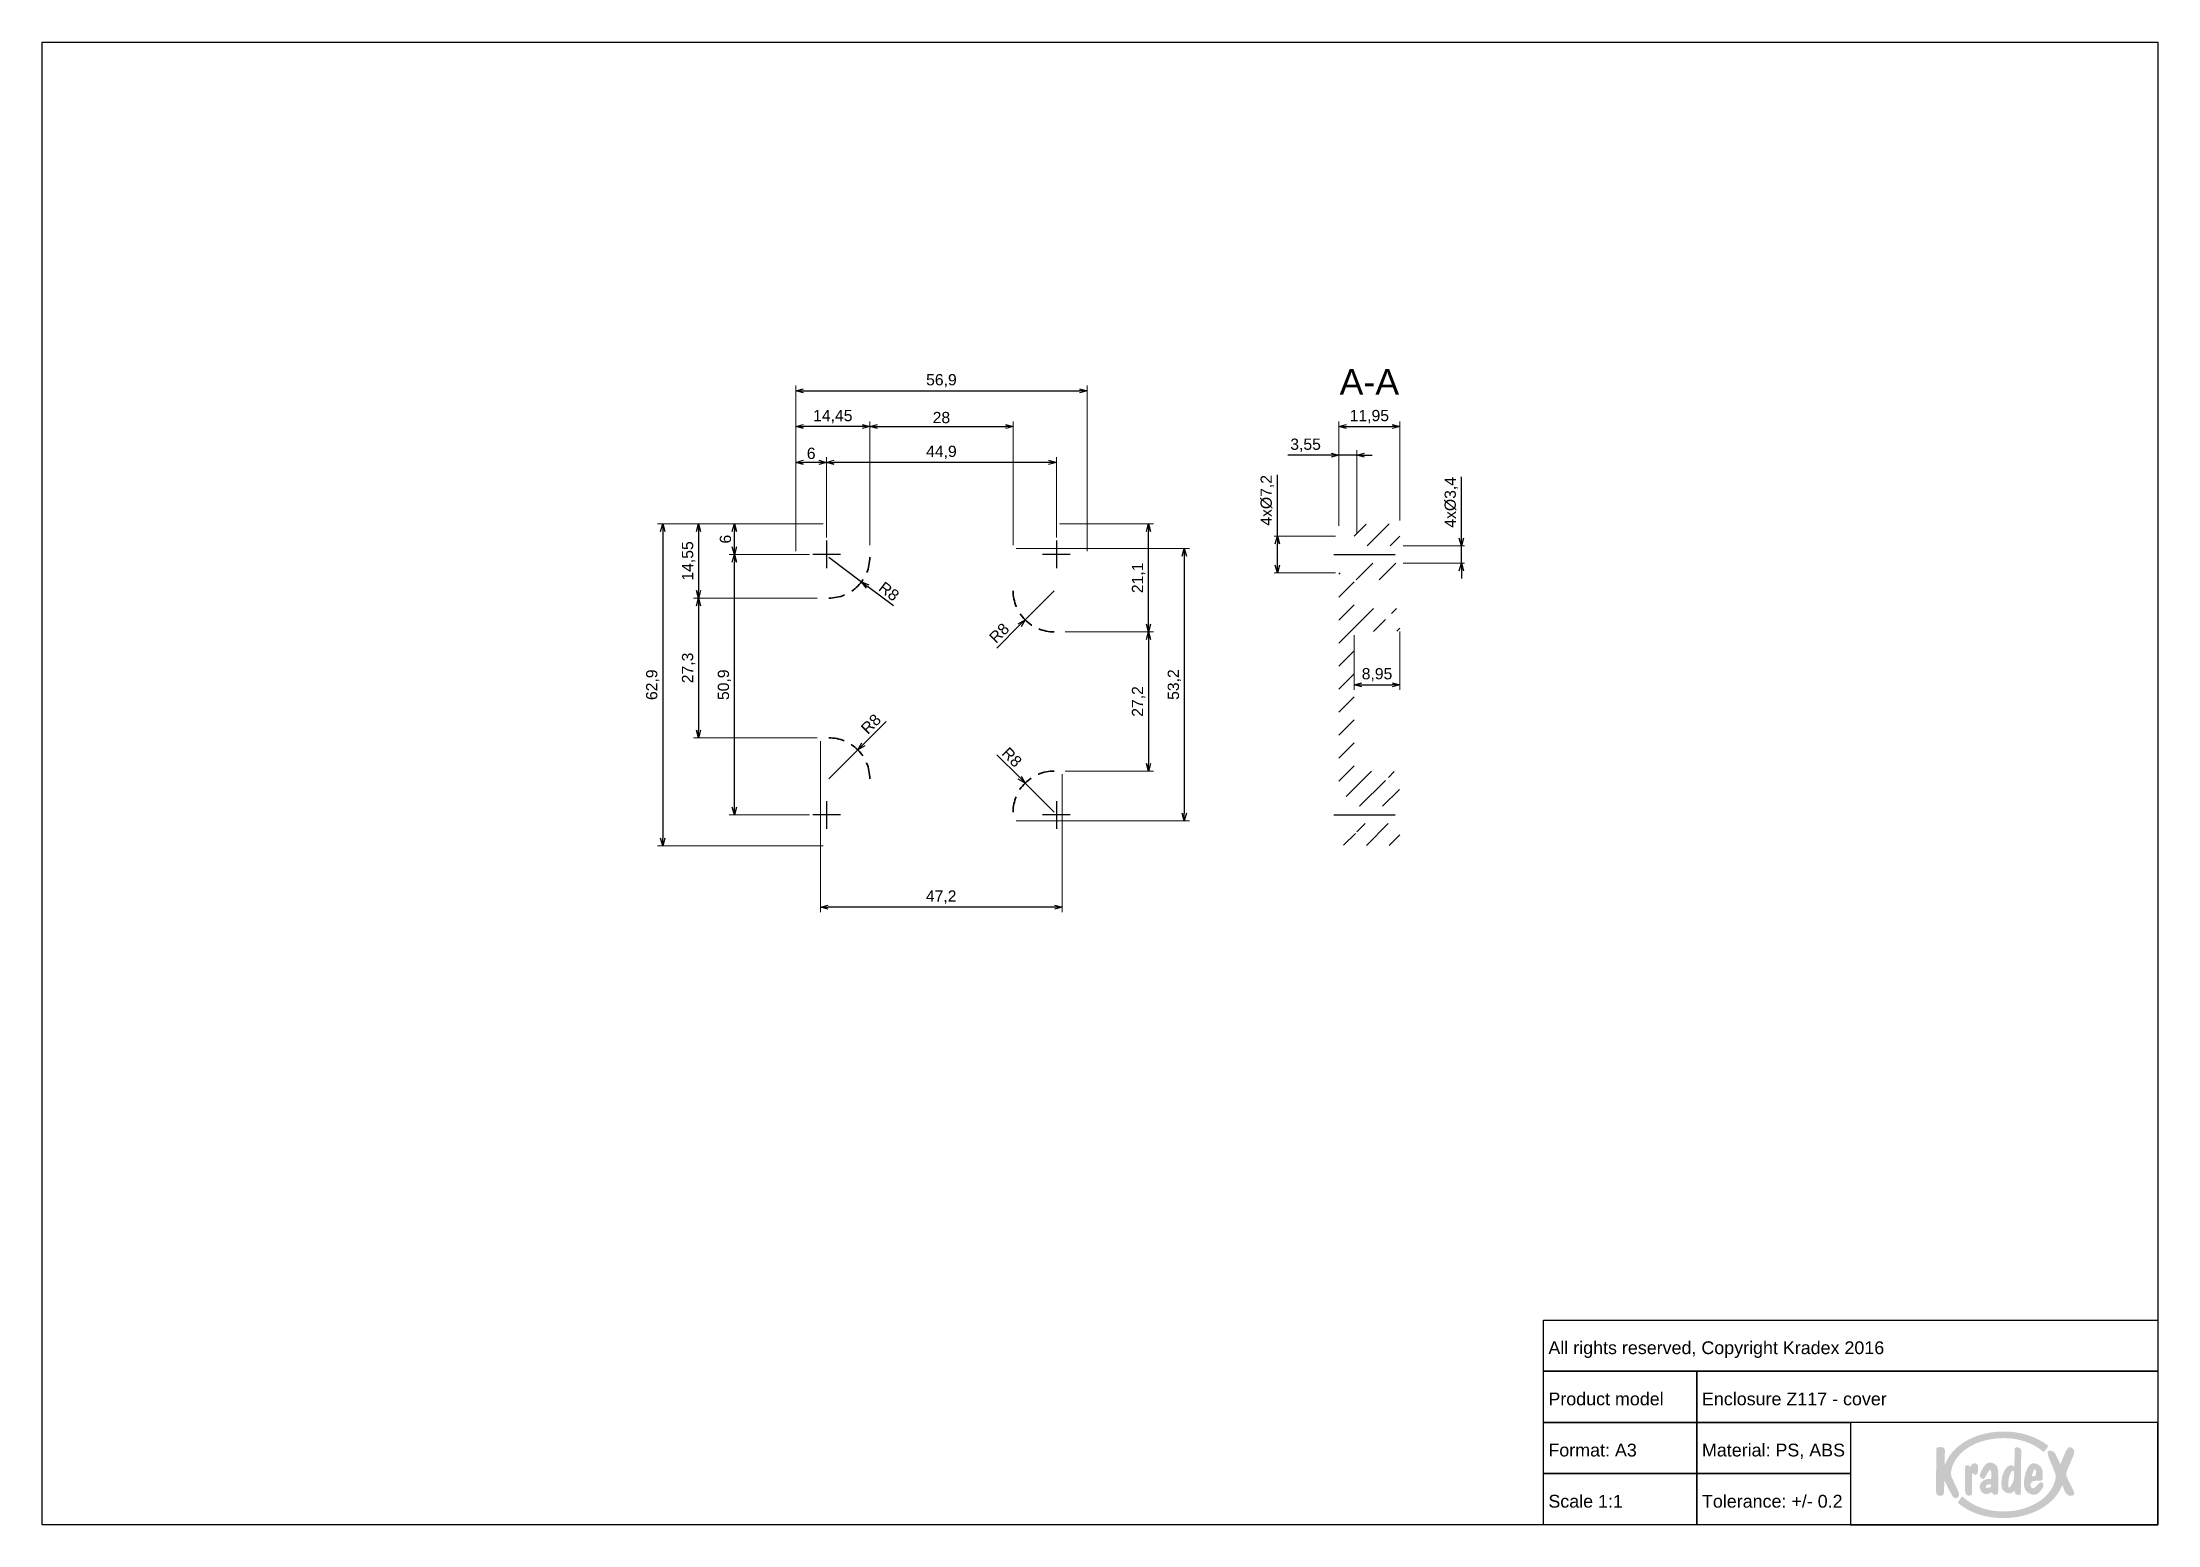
# Paper-space layout 'Cover' of a CAD drawing. Header units: millimetres. Extents: x 0 to 414, y 0 to 290.
import ezdxf

# ---------------------------------------------------------------- set-up
doc = ezdxf.new("R2010")
doc.units = ezdxf.units.MM
doc.linetypes.add('ACAD_ISO10W100', pattern=[18, 12, -3, 0, -3])
doc.linetypes.add('HIDDEN2', pattern=[4.7625, 3.175, -1.5875])
for name, color, linetype, lineweight in [('MD_Annotation', 7, 'Continuous', 25), ('MD_Axes', 7, 'ACAD_ISO10W100', 25), ('MD_Hatching', 7, 'Continuous', 25)]:
    doc.layers.add(name, color=color, linetype=linetype, lineweight=lineweight)
doc.layers.add('MD_Hidden', color=7, linetype='HIDDEN2', lineweight=35, plot=False)
doc.layers.add('Tabelka', color=7, linetype='Continuous')
doc.styles.get("Standard").update_dxf_attribs({"font": 'arial.ttf'})
doc.dimstyles.new('ISO-25', dxfattribs={"dimtxt": 2.2, "dimasz": 1.5, "dimexe": 1, "dimexo": 0.625, "dimtad": 1, "dimrnd": 0.05, "dimtxsty": 'Standard', "dimblk": 'OPEN30', "dimcen": 2.5, "dimadec": 0, "dimazin": 0, "dimtfac": 1, "dimtmove": 0, "dimatfit": 3, "dimfxl": 0, "dimlwe": 18, "dimarcsym": 0})

psp = doc.layouts.new('Cover')

# ---------------------------------------------------------------- texts
at = {"insert": (293.528, 40.477), "char_height": 2.5, "attachment_point": 1}
psp.add_mtext_dynamic_manual_height_columns('\\P All rights reserved, Copyright Kradex 2016', width=120, gutter_width=12.5, heights=[0], dxfattribs=at)
at = {"layer": 'MD_Annotation', "color": 7, "insert": (259.524, 221.282), "char_height": 5, "width": 14.16439, "attachment_point": 8}
psp.add_mtext('A-A', dxfattribs=at)
at = {"layer": 'Tabelka', "char_height": 2.5, "attachment_point": 1}
for s, width, heights, insert in [('{\\W7.7293;  }\\P Product model', 30, [9.962], (293.528, 30.477)), ('\\P Enclosure Z117 - cover ', 90, [7.412], (323.528, 30.477)), ('\\P Format: A3', 30, [0], (293.528, 20.477)), ('\\P Material: PS, ABS', 30, [0], (323.528, 20.477)), ('\\P Scale 1:1', 30, [0], (293.528, 10.477)), ('\\P Tolerance: +/- 0.2', 30, [0], (323.528, 10.477))]:
    psp.add_mtext_dynamic_manual_height_columns(s, width=width, gutter_width=12.5, heights=heights, dxfattribs=dict(at, insert=insert))

# ---------------------------------------------------------------- blocks, each defined once
blk = doc.blocks.new('_Open30')
at = {"color": 0, "linetype": 'ByBlock', "lineweight": -2}
for p, q in [((-1, 0.27), (0, 0)), ((0, 0), (-1, -0.27)), ((0, 0), (-1, 0))]:
    blk.add_line(p, q, dxfattribs=at)
blk = doc.blocks.new('*D54')
at = {"layer": 'Defpoints', "color": 0}
for p in [(135.47, 196.06), (153.47, 196.06), (150.78, 190.06)]:
    blk.add_point(p, dxfattribs=at)
at = {"layer": 'MD_Annotation', "color": 0, "lineweight": 18}
for p, q in [((152.85, 196.06), (134.47, 196.06)), ((150.15, 190.06), (134.47, 190.06))]:
    blk.add_line(p, q, dxfattribs=at)
at = {"layer": 'MD_Annotation', "color": 0, "lineweight": -2}
blk.add_line((135.47, 191.56), (135.47, 194.56), dxfattribs=at)
at = {"layer": 'MD_Annotation', "color": 0, "lineweight": -2, "xscale": 1.5, "yscale": 1.5, "zscale": 1.5}
for p, rotation in [((135.47, 196.06), 90), ((135.47, 190.06), 270)]:
    blk.add_blockref('_Open30', p, dxfattribs=dict(at, rotation=rotation))
at = {"layer": 'MD_Annotation', "color": 0, "insert": (133.73, 193.06), "char_height": 2.2, "attachment_point": 5, "rotation": 90}
blk.add_mtext('6', dxfattribs=at)
blk = doc.blocks.new('*D55')
at = {"layer": 'Defpoints', "color": 0}
for p in [(135.47, 190.06), (150.78, 190.06), (150.78, 139.16)]:
    blk.add_point(p, dxfattribs=at)
at = {"layer": 'MD_Annotation', "color": 0, "lineweight": 18}
for p, q in [((150.15, 190.06), (134.47, 190.06)), ((150.15, 139.16), (134.47, 139.16))]:
    blk.add_line(p, q, dxfattribs=at)
at = {"layer": 'MD_Annotation', "color": 0, "lineweight": -2}
blk.add_line((135.47, 140.66), (135.47, 188.56), dxfattribs=at)
at = {"layer": 'MD_Annotation', "color": 0, "lineweight": -2, "xscale": 1.5, "yscale": 1.5, "zscale": 1.5}
for p, rotation in [((135.47, 190.06), 90), ((135.47, 139.16), 270)]:
    blk.add_blockref('_Open30', p, dxfattribs=dict(at, rotation=rotation))
at = {"layer": 'MD_Annotation', "color": 0, "insert": (133.53, 164.61), "char_height": 2.2, "attachment_point": 5, "rotation": 90}
blk.add_mtext('50,9', dxfattribs=at)
blk = doc.blocks.new('*D56')
at = {"layer": 'Defpoints', "color": 0}
for p in [(153.47, 196.06), (128.47, 181.54), (152.27, 181.54)]:
    blk.add_point(p, dxfattribs=at)
at = {"layer": 'MD_Annotation', "color": 0, "lineweight": 18}
for p, q in [((152.85, 196.06), (127.47, 196.06)), ((151.65, 181.54), (127.47, 181.54))]:
    blk.add_line(p, q, dxfattribs=at)
at = {"layer": 'MD_Annotation', "color": 0, "lineweight": -2}
blk.add_line((128.47, 194.56), (128.47, 183.04), dxfattribs=at)
at = {"layer": 'MD_Annotation', "color": 0, "lineweight": -2, "xscale": 1.5, "yscale": 1.5, "zscale": 1.5}
for p, rotation in [((128.47, 196.06), 90), ((128.47, 181.54), 270)]:
    blk.add_blockref('_Open30', p, dxfattribs=dict(at, rotation=rotation))
at = {"layer": 'MD_Annotation', "color": 0, "insert": (126.53, 188.8), "char_height": 2.2, "attachment_point": 5, "rotation": 90}
blk.add_mtext('14,55', dxfattribs=at)
blk = doc.blocks.new('*D57')
at = {"layer": 'Defpoints', "color": 0}
for p in [(152.27, 181.54), (128.47, 154.24), (152.27, 154.24)]:
    blk.add_point(p, dxfattribs=at)
at = {"layer": 'MD_Annotation', "color": 0, "lineweight": 18}
for p, q in [((151.65, 181.54), (127.47, 181.54)), ((151.65, 154.24), (127.47, 154.24))]:
    blk.add_line(p, q, dxfattribs=at)
at = {"layer": 'MD_Annotation', "color": 0, "lineweight": -2}
blk.add_line((128.47, 180.04), (128.47, 155.74), dxfattribs=at)
at = {"layer": 'MD_Annotation', "color": 0, "lineweight": -2, "xscale": 1.5, "yscale": 1.5, "zscale": 1.5}
for p, rotation in [((128.47, 181.54), 90), ((128.47, 154.24), 270)]:
    blk.add_blockref('_Open30', p, dxfattribs=dict(at, rotation=rotation))
at = {"layer": 'MD_Annotation', "color": 0, "insert": (126.53, 167.89), "char_height": 2.2, "attachment_point": 5, "rotation": 90}
blk.add_mtext('27,3', dxfattribs=at)
blk = doc.blocks.new('*D58')
at = {"layer": 'Defpoints', "color": 0}
for p in [(147.47, 208.06), (153.48, 192.76), (147.47, 190.06)]:
    blk.add_point(p, dxfattribs=at)
at = {"layer": 'MD_Annotation', "color": 0, "lineweight": 18}
for p, q in [((147.47, 190.69), (147.47, 209.06)), ((153.48, 193.39), (153.48, 209.06))]:
    blk.add_line(p, q, dxfattribs=at)
at = {"layer": 'MD_Annotation', "color": 0, "lineweight": -2}
blk.add_line((151.98, 208.06), (148.97, 208.06), dxfattribs=at)
at = {"layer": 'MD_Annotation', "color": 0, "lineweight": -2, "xscale": 1.5, "yscale": 1.5, "zscale": 1.5, "rotation": 180}
blk.add_blockref('_Open30', (147.47, 208.06), dxfattribs=at)
at = {"layer": 'MD_Annotation', "color": 0, "lineweight": -2, "xscale": 1.5, "yscale": 1.5, "zscale": 1.5}
blk.add_blockref('_Open30', (153.48, 208.06), dxfattribs=at)
at = {"layer": 'MD_Annotation', "color": 0, "insert": (150.48, 209.81), "char_height": 2.2, "attachment_point": 5}
blk.add_mtext('6', dxfattribs=at)
blk = doc.blocks.new('*D59')
at = {"layer": 'Defpoints', "color": 0}
for p in [(153.48, 208.06), (153.48, 192.76), (198.37, 192.76)]:
    blk.add_point(p, dxfattribs=at)
at = {"layer": 'MD_Annotation', "color": 0, "lineweight": 18}
for p, q in [((153.48, 193.39), (153.48, 209.06)), ((198.37, 193.39), (198.37, 209.06))]:
    blk.add_line(p, q, dxfattribs=at)
at = {"layer": 'MD_Annotation', "color": 0, "lineweight": -2}
blk.add_line((196.87, 208.06), (154.98, 208.06), dxfattribs=at)
at = {"layer": 'MD_Annotation', "color": 0, "lineweight": -2, "xscale": 1.5, "yscale": 1.5, "zscale": 1.5, "rotation": 180}
blk.add_blockref('_Open30', (153.48, 208.06), dxfattribs=at)
at = {"layer": 'MD_Annotation', "color": 0, "lineweight": -2, "xscale": 1.5, "yscale": 1.5, "zscale": 1.5}
blk.add_blockref('_Open30', (198.37, 208.06), dxfattribs=at)
at = {"layer": 'MD_Annotation', "color": 0, "insert": (175.92, 210.01), "char_height": 2.2, "attachment_point": 5}
blk.add_mtext('44,9', dxfattribs=at)
blk = doc.blocks.new('*D60')
at = {"layer": 'Defpoints', "color": 0}
for p in [(147.47, 215.06), (161.92, 191.24), (147.47, 190.06)]:
    blk.add_point(p, dxfattribs=at)
at = {"layer": 'MD_Annotation', "color": 0, "lineweight": 18}
for p, q in [((147.47, 190.69), (147.47, 216.06)), ((161.92, 191.86), (161.92, 216.06))]:
    blk.add_line(p, q, dxfattribs=at)
at = {"layer": 'MD_Annotation', "color": 0, "lineweight": -2}
blk.add_line((160.42, 215.06), (148.97, 215.06), dxfattribs=at)
at = {"layer": 'MD_Annotation', "color": 0, "lineweight": -2, "xscale": 1.5, "yscale": 1.5, "zscale": 1.5, "rotation": 180}
blk.add_blockref('_Open30', (147.47, 215.06), dxfattribs=at)
at = {"layer": 'MD_Annotation', "color": 0, "lineweight": -2, "xscale": 1.5, "yscale": 1.5, "zscale": 1.5}
blk.add_blockref('_Open30', (161.92, 215.06), dxfattribs=at)
at = {"layer": 'MD_Annotation', "color": 0, "insert": (154.7, 217.01), "char_height": 2.2, "attachment_point": 5}
blk.add_mtext('14,45', dxfattribs=at)
blk = doc.blocks.new('*D61')
at = {"layer": 'Defpoints', "color": 0}
for p in [(189.92, 215.06), (161.92, 191.24), (189.92, 191.24)]:
    blk.add_point(p, dxfattribs=at)
at = {"layer": 'MD_Annotation', "color": 0, "lineweight": 18}
for p, q in [((161.92, 191.86), (161.92, 216.06)), ((189.92, 191.86), (189.92, 216.06))]:
    blk.add_line(p, q, dxfattribs=at)
at = {"layer": 'MD_Annotation', "color": 0, "lineweight": -2}
blk.add_line((163.42, 215.06), (188.42, 215.06), dxfattribs=at)
at = {"layer": 'MD_Annotation', "color": 0, "lineweight": -2, "xscale": 1.5, "yscale": 1.5, "zscale": 1.5, "rotation": 180}
blk.add_blockref('_Open30', (161.92, 215.06), dxfattribs=at)
at = {"layer": 'MD_Annotation', "color": 0, "lineweight": -2, "xscale": 1.5, "yscale": 1.5, "zscale": 1.5}
blk.add_blockref('_Open30', (189.92, 215.06), dxfattribs=at)
at = {"layer": 'MD_Annotation', "color": 0, "insert": (175.92, 216.81), "char_height": 2.2, "attachment_point": 5}
blk.add_mtext('28', dxfattribs=at)
blk = doc.blocks.new('*D62')
at = {"layer": 'Defpoints', "color": 0}
for p in [(198.38, 196.06), (216.37, 196.06), (199.48, 174.94)]:
    blk.add_point(p, dxfattribs=at)
at = {"layer": 'MD_Annotation', "color": 0, "lineweight": 18}
for p, q in [((199, 196.06), (217.37, 196.06)), ((200.1, 174.94), (217.37, 174.94))]:
    blk.add_line(p, q, dxfattribs=at)
at = {"layer": 'MD_Annotation', "color": 0, "lineweight": -2}
blk.add_line((216.37, 176.44), (216.37, 194.56), dxfattribs=at)
at = {"layer": 'MD_Annotation', "color": 0, "lineweight": -2, "xscale": 1.5, "yscale": 1.5, "zscale": 1.5}
for p, rotation in [((216.37, 196.06), 90), ((216.37, 174.94), 270)]:
    blk.add_blockref('_Open30', p, dxfattribs=dict(at, rotation=rotation))
at = {"layer": 'MD_Annotation', "color": 0, "insert": (214.43, 185.5), "char_height": 2.2, "attachment_point": 5, "rotation": 90}
blk.add_mtext('21,1', dxfattribs=at)
blk = doc.blocks.new('*D63')
at = {"layer": 'Defpoints', "color": 0}
for p in [(199.48, 174.94), (199.48, 147.74), (216.37, 147.74)]:
    blk.add_point(p, dxfattribs=at)
at = {"layer": 'MD_Annotation', "color": 0, "lineweight": 18}
for p, q in [((200.1, 174.94), (217.37, 174.94)), ((200.1, 147.74), (217.37, 147.74))]:
    blk.add_line(p, q, dxfattribs=at)
at = {"layer": 'MD_Annotation', "color": 0, "lineweight": -2}
blk.add_line((216.37, 173.44), (216.37, 149.24), dxfattribs=at)
at = {"layer": 'MD_Annotation', "color": 0, "lineweight": -2, "xscale": 1.5, "yscale": 1.5, "zscale": 1.5}
for p, rotation in [((216.37, 174.94), 90), ((216.37, 147.74), 270)]:
    blk.add_blockref('_Open30', p, dxfattribs=dict(at, rotation=rotation))
at = {"layer": 'MD_Annotation', "color": 0, "insert": (214.43, 161.34), "char_height": 2.2, "attachment_point": 5, "rotation": 90}
blk.add_mtext('27,2', dxfattribs=at)
blk = doc.blocks.new('*D64')
at = {"layer": 'Defpoints', "color": 0}
for p in [(189.92, 191.24), (189.92, 138.04), (223.37, 138.04)]:
    blk.add_point(p, dxfattribs=at)
at = {"layer": 'MD_Annotation', "color": 0, "lineweight": 18}
for p, q in [((190.55, 191.24), (224.37, 191.24)), ((190.55, 138.04), (224.37, 138.04))]:
    blk.add_line(p, q, dxfattribs=at)
at = {"layer": 'MD_Annotation', "color": 0, "lineweight": -2}
blk.add_line((223.37, 189.74), (223.37, 139.54), dxfattribs=at)
at = {"layer": 'MD_Annotation', "color": 0, "lineweight": -2, "xscale": 1.5, "yscale": 1.5, "zscale": 1.5}
for p, rotation in [((223.37, 191.24), 90), ((223.37, 138.04), 270)]:
    blk.add_blockref('_Open30', p, dxfattribs=dict(at, rotation=rotation))
at = {"layer": 'MD_Annotation', "color": 0, "insert": (221.43, 164.64), "char_height": 2.2, "attachment_point": 5, "rotation": 90}
blk.add_mtext('53,2', dxfattribs=at)
blk = doc.blocks.new('*D65')
at = {"layer": 'Defpoints', "color": 0}
for p in [(152.27, 154.24), (199.48, 147.74), (152.27, 121.16)]:
    blk.add_point(p, dxfattribs=at)
at = {"layer": 'MD_Annotation', "color": 0, "lineweight": 18}
for p, q in [((152.27, 153.61), (152.27, 120.16)), ((199.48, 147.11), (199.48, 120.16))]:
    blk.add_line(p, q, dxfattribs=at)
at = {"layer": 'MD_Annotation', "color": 0, "lineweight": -2}
blk.add_line((197.98, 121.16), (153.77, 121.16), dxfattribs=at)
at = {"layer": 'MD_Annotation', "color": 0, "lineweight": -2, "xscale": 1.5, "yscale": 1.5, "zscale": 1.5, "rotation": 180}
blk.add_blockref('_Open30', (152.27, 121.16), dxfattribs=at)
at = {"layer": 'MD_Annotation', "color": 0, "lineweight": -2, "xscale": 1.5, "yscale": 1.5, "zscale": 1.5}
blk.add_blockref('_Open30', (199.48, 121.16), dxfattribs=at)
at = {"layer": 'MD_Annotation', "color": 0, "insert": (175.87, 123.11), "char_height": 2.2, "attachment_point": 5}
blk.add_mtext('47,2', dxfattribs=at)
blk = doc.blocks.new('*D66')
at = {"layer": 'Defpoints', "color": 0}
for p in [(204.37, 222.06), (147.47, 190.06), (204.37, 190.06)]:
    blk.add_point(p, dxfattribs=at)
at = {"layer": 'MD_Annotation', "color": 0, "lineweight": 18}
for p, q in [((147.47, 190.69), (147.47, 223.06)), ((204.37, 190.69), (204.37, 223.06))]:
    blk.add_line(p, q, dxfattribs=at)
at = {"layer": 'MD_Annotation', "color": 0, "lineweight": -2}
blk.add_line((148.97, 222.06), (202.87, 222.06), dxfattribs=at)
at = {"layer": 'MD_Annotation', "color": 0, "lineweight": -2, "xscale": 1.5, "yscale": 1.5, "zscale": 1.5, "rotation": 180}
blk.add_blockref('_Open30', (147.47, 222.06), dxfattribs=at)
at = {"layer": 'MD_Annotation', "color": 0, "lineweight": -2, "xscale": 1.5, "yscale": 1.5, "zscale": 1.5}
blk.add_blockref('_Open30', (204.37, 222.06), dxfattribs=at)
at = {"layer": 'MD_Annotation', "color": 0, "insert": (175.92, 224.01), "char_height": 2.2, "attachment_point": 5}
blk.add_mtext('56,9', dxfattribs=at)
blk = doc.blocks.new('*D67')
at = {"layer": 'Defpoints', "color": 0}
for p in [(153.47, 196.06), (121.47, 133.16), (153.47, 133.16)]:
    blk.add_point(p, dxfattribs=at)
at = {"layer": 'MD_Annotation', "color": 0, "lineweight": 18}
for p, q in [((152.85, 196.06), (120.47, 196.06)), ((152.85, 133.16), (120.47, 133.16))]:
    blk.add_line(p, q, dxfattribs=at)
at = {"layer": 'MD_Annotation', "color": 0, "lineweight": -2}
blk.add_line((121.47, 194.56), (121.47, 134.66), dxfattribs=at)
at = {"layer": 'MD_Annotation', "color": 0, "lineweight": -2, "xscale": 1.5, "yscale": 1.5, "zscale": 1.5}
for p, rotation in [((121.47, 196.06), 90), ((121.47, 133.16), 270)]:
    blk.add_blockref('_Open30', p, dxfattribs=dict(at, rotation=rotation))
at = {"layer": 'MD_Annotation', "color": 0, "insert": (119.53, 164.61), "char_height": 2.2, "attachment_point": 5, "rotation": 90}
blk.add_mtext('62,9', dxfattribs=at)
blk = doc.blocks.new('*D68')
at = {"layer": 'Defpoints', "color": 0}
for p in [(256.55, 174.94), (265.5, 175.61), (265.5, 164.61)]:
    blk.add_point(p, dxfattribs=at)
at = {"layer": 'MD_Annotation', "color": 0, "lineweight": 18}
for p, q in [((256.55, 174.31), (256.55, 163.61)), ((265.5, 174.99), (265.5, 163.61))]:
    blk.add_line(p, q, dxfattribs=at)
at = {"layer": 'MD_Annotation', "color": 0, "lineweight": -2}
blk.add_line((258.05, 164.61), (264, 164.61), dxfattribs=at)
at = {"layer": 'MD_Annotation', "color": 0, "lineweight": -2, "xscale": 1.5, "yscale": 1.5, "zscale": 1.5, "rotation": 180}
blk.add_blockref('_Open30', (256.55, 164.61), dxfattribs=at)
at = {"layer": 'MD_Annotation', "color": 0, "lineweight": -2, "xscale": 1.5, "yscale": 1.5, "zscale": 1.5}
blk.add_blockref('_Open30', (265.5, 164.61), dxfattribs=at)
at = {"layer": 'MD_Annotation', "color": 0, "insert": (261.02, 166.56), "char_height": 2.2, "attachment_point": 5}
blk.add_mtext('8,95', dxfattribs=at)
blk = doc.blocks.new('*D69')
at = {"layer": 'Defpoints', "color": 0}
for p in [(257.1, 209.46), (253.55, 195.06), (257.1, 193.66)]:
    blk.add_point(p, dxfattribs=at)
at = {"layer": 'MD_Annotation', "color": 0, "lineweight": -2}
for p, q in [((252.05, 209.46), (243.57, 209.46)), ((257.1, 209.46), (253.55, 209.46)), ((258.6, 209.46), (260.1, 209.46))]:
    blk.add_line(p, q, dxfattribs=at)
at = {"layer": 'MD_Annotation', "color": 0, "lineweight": 18}
for p, q in [((253.55, 195.69), (253.55, 210.46)), ((257.1, 194.29), (257.1, 210.46))]:
    blk.add_line(p, q, dxfattribs=at)
at = {"layer": 'MD_Annotation', "color": 0, "lineweight": -2, "xscale": 1.5, "yscale": 1.5, "zscale": 1.5}
blk.add_blockref('_Open30', (253.55, 209.46), dxfattribs=at)
at = {"layer": 'MD_Annotation', "color": 0, "lineweight": -2, "xscale": 1.5, "yscale": 1.5, "zscale": 1.5, "rotation": 180}
blk.add_blockref('_Open30', (257.1, 209.46), dxfattribs=at)
at = {"layer": 'MD_Annotation', "color": 0, "insert": (247.06, 211.41), "char_height": 2.2, "attachment_point": 5}
blk.add_mtext('3,55', dxfattribs=at)
blk = doc.blocks.new('*D70')
at = {"layer": 'Defpoints', "color": 0}
for p in [(265.5, 215.06), (253.55, 195.06), (265.5, 196.06)]:
    blk.add_point(p, dxfattribs=at)
at = {"layer": 'MD_Annotation', "color": 0, "lineweight": 18}
for p, q in [((253.55, 195.69), (253.55, 216.06)), ((265.5, 196.69), (265.5, 216.06))]:
    blk.add_line(p, q, dxfattribs=at)
at = {"layer": 'MD_Annotation', "color": 0, "lineweight": -2}
blk.add_line((255.05, 215.06), (264, 215.06), dxfattribs=at)
at = {"layer": 'MD_Annotation', "color": 0, "lineweight": -2, "xscale": 1.5, "yscale": 1.5, "zscale": 1.5, "rotation": 180}
blk.add_blockref('_Open30', (253.55, 215.06), dxfattribs=at)
at = {"layer": 'MD_Annotation', "color": 0, "lineweight": -2, "xscale": 1.5, "yscale": 1.5, "zscale": 1.5}
blk.add_blockref('_Open30', (265.5, 215.06), dxfattribs=at)
at = {"layer": 'MD_Annotation', "color": 0, "insert": (259.52, 217.01), "char_height": 2.2, "attachment_point": 5}
blk.add_mtext('11,95', dxfattribs=at)
blk = doc.blocks.new('*D78')
at = {"layer": 'Defpoints', "color": 0}
for p in [(153.93, 189.54), (160.3, 184.71)]:
    blk.add_point(p, dxfattribs=at)
at = {"layer": 'MD_Annotation', "color": 0, "lineweight": -2}
for p, q in [((153.93, 189.54), (160.3, 184.71)), ((166.53, 180), (161.5, 183.81))]:
    blk.add_line(p, q, dxfattribs=at)
at = {"layer": 'MD_Annotation', "color": 0, "lineweight": -2, "xscale": 1.5, "yscale": 1.5, "zscale": 1.5, "rotation": 142.886907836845}
blk.add_blockref('_Open30', (160.3, 184.71), dxfattribs=at)
at = {"layer": 'MD_Annotation', "color": 0, "insert": (165.67, 182.85), "char_height": 2.2, "attachment_point": 5, "rotation": 322.8869}
blk.add_mtext('R8', dxfattribs=at)
blk = doc.blocks.new('*D79')
at = {"layer": 'Defpoints', "color": 0}
for p in [(197.92, 182.94), (192.26, 177.29)]:
    blk.add_point(p, dxfattribs=at)
at = {"layer": 'MD_Annotation', "color": 0, "lineweight": -2}
for p, q in [((197.92, 182.94), (192.26, 177.29)), ((186.74, 171.77), (191.2, 176.23))]:
    blk.add_line(p, q, dxfattribs=at)
at = {"layer": 'MD_Annotation', "color": 0, "lineweight": -2, "xscale": 1.5, "yscale": 1.5, "zscale": 1.5, "rotation": 44.96556166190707}
blk.add_blockref('_Open30', (192.26, 177.29), dxfattribs=at)
at = {"layer": 'MD_Annotation', "color": 0, "insert": (187.21, 174.71), "char_height": 2.2, "attachment_point": 5, "rotation": 44.9656}
blk.add_mtext('R8', dxfattribs=at)
blk = doc.blocks.new('*D80')
at = {"layer": 'Defpoints', "color": 0}
for p in [(192.27, 145.4), (197.92, 139.74)]:
    blk.add_point(p, dxfattribs=at)
at = {"layer": 'MD_Annotation', "color": 0, "lineweight": -2}
for p, q in [((186.75, 150.91), (191.21, 146.46)), ((197.92, 139.74), (192.27, 145.4))]:
    blk.add_line(p, q, dxfattribs=at)
at = {"layer": 'MD_Annotation', "color": 0, "lineweight": -2, "xscale": 1.5, "yscale": 1.5, "zscale": 1.5, "rotation": 315.0010370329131}
blk.add_blockref('_Open30', (192.27, 145.4), dxfattribs=at)
at = {"layer": 'MD_Annotation', "color": 0, "insert": (189.68, 150.45), "char_height": 2.2, "attachment_point": 5, "rotation": 315.001}
blk.add_mtext('R8', dxfattribs=at)
blk = doc.blocks.new('*D81')
at = {"layer": 'Defpoints', "color": 0}
for p in [(159.58, 151.9), (153.93, 146.24)]:
    blk.add_point(p, dxfattribs=at)
at = {"layer": 'MD_Annotation', "color": 0, "lineweight": -2}
for p, q in [((165.1, 157.41), (160.64, 152.96)), ((153.93, 146.24), (159.58, 151.9))]:
    blk.add_line(p, q, dxfattribs=at)
at = {"layer": 'MD_Annotation', "color": 0, "lineweight": -2, "xscale": 1.5, "yscale": 1.5, "zscale": 1.5, "rotation": 225.0007509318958}
blk.add_blockref('_Open30', (159.58, 151.9), dxfattribs=at)
at = {"layer": 'MD_Annotation', "color": 0, "insert": (162.16, 156.95), "char_height": 2.2, "attachment_point": 5, "rotation": 45.0008}
blk.add_mtext('R8', dxfattribs=at)
blk = doc.blocks.new('*D93')
at = {"layer": 'Defpoints', "color": 0}
for p in [(265.5, 191.76), (277.5, 191.76), (265.5, 188.36)]:
    blk.add_point(p, dxfattribs=at)
at = {"layer": 'MD_Axes', "color": 0, "lineweight": -2}
for p, q in [((277.5, 193.26), (277.5, 205.74)), ((277.5, 188.36), (277.5, 191.76)), ((277.5, 186.86), (277.5, 185.36))]:
    blk.add_line(p, q, dxfattribs=at)
at = {"layer": 'MD_Axes', "color": 0, "lineweight": 18}
for p, q in [((266.12, 191.76), (278.5, 191.76)), ((266.12, 188.36), (278.5, 188.36))]:
    blk.add_line(p, q, dxfattribs=at)
at = {"layer": 'MD_Axes', "color": 0, "lineweight": -2, "xscale": 1.5, "yscale": 1.5, "zscale": 1.5}
for p, rotation in [((277.5, 191.76), 270), ((277.5, 188.36), 90)]:
    blk.add_blockref('_Open30', p, dxfattribs=dict(at, rotation=rotation))
at = {"layer": 'MD_Axes', "color": 0, "insert": (275.52, 200.25), "char_height": 2.2, "attachment_point": 5, "rotation": 90}
blk.add_mtext('4x%%C3,4', dxfattribs=at)
blk = doc.blocks.new('*D94')
at = {"layer": 'Defpoints', "color": 0}
for p in [(241.55, 193.66), (253.55, 193.66), (253.55, 186.46)]:
    blk.add_point(p, dxfattribs=at)
at = {"layer": 'MD_Axes', "color": 0, "lineweight": -2}
for p, q in [((241.55, 193.66), (241.55, 206.12)), ((241.55, 187.96), (241.55, 192.16))]:
    blk.add_line(p, q, dxfattribs=at)
at = {"layer": 'MD_Axes', "color": 0, "lineweight": 18}
for p, q in [((252.92, 193.66), (240.55, 193.66)), ((252.92, 186.46), (240.55, 186.46))]:
    blk.add_line(p, q, dxfattribs=at)
at = {"layer": 'MD_Axes', "color": 0, "lineweight": -2, "xscale": 1.5, "yscale": 1.5, "zscale": 1.5}
for p, rotation in [((241.55, 193.66), 90), ((241.55, 186.46), 270)]:
    blk.add_blockref('_Open30', p, dxfattribs=dict(at, rotation=rotation))
at = {"layer": 'MD_Axes', "color": 0, "insert": (239.57, 200.64), "char_height": 2.2, "attachment_point": 5, "rotation": 90}
blk.add_mtext('4x%%c7,2', dxfattribs=at)

# ---------------------------------------------------------------- dimensions: what is measured, and where the dimension line sits
at = {"layer": 'MD_Annotation'}
for base, p1, p2, angle, picture, middle in [((204.375, 222.064), (147.475, 190.064), (204.375, 190.064), 180, '*D66', (175.925, 224.011)), ((147.475, 215.064), (161.925, 191.239), (147.475, 190.064), 180, '*D60', (154.7, 217.011)), ((189.925, 215.064), (161.925, 191.239), (189.925, 191.239), 180, '*D61', (175.925, 216.812)), ((265.499, 215.064), (253.549, 195.064), (265.499, 196.064), 180, '*D70', (259.524, 217.011)), ((147.475, 208.064), (153.475, 192.764), (147.475, 190.064), 180, '*D58', (150.475, 209.812)), ((121.475, 133.164), (153.475, 196.064), (153.475, 133.164), 270, '*D67', (119.528, 164.614)), ((128.474959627, 181.538967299), (153.474771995, 196.063967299), (152.274367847, 181.538967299), 270, '*D56', (126.527858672, 188.801467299)), ((135.475, 196.064), (150.775, 190.064), (153.475, 196.064), 270, '*D54', (133.727, 193.064)), ((216.374959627, 196.063967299), (199.475545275, 174.938967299), (198.375147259, 196.063967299), 90, '*D62', (214.427858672, 185.501467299)), ((223.375, 138.039), (189.925, 191.239), (189.925, 138.039), 90, '*D64', (221.428, 164.639)), ((128.475, 154.239), (152.274, 181.539), (152.274, 154.239), 270, '*D57', (126.528, 167.889))]:
    dim = psp.add_linear_dim(base=base, p1=p1, p2=p2, angle=angle, dimstyle='ISO-25', override={"dimlfac": -1}, dxfattribs=at)
    dim.commit()
    dim.dimension.update_dxf_attribs({"geometry": picture, "text_midpoint": middle})
dim = psp.add_linear_dim(base=(153.475, 208.064), p1=(198.375, 192.764), p2=(153.475, 192.764), dimstyle='ISO-25', dxfattribs=at)
dim.commit()
dim.dimension.update_dxf_attribs({"geometry": '*D59', "text_midpoint": (175.925, 210.011)})
dim = psp.add_linear_dim(base=(257.099, 209.464), p1=(253.549, 195.064), p2=(257.099, 193.664), angle=180, dimstyle='ISO-25', override={"dimlfac": -1}, dxfattribs=at)
dim.commit()
dim.dimension.update_dxf_attribs({"geometry": '*D69', "text_midpoint": (247.059, 209.464), "dimtype": 160})
dim = psp.add_linear_dim(base=(135.475, 190.064), p1=(150.775, 139.164), p2=(150.775, 190.064), angle=90, dimstyle='ISO-25', dxfattribs=at)
dim.commit()
dim.dimension.update_dxf_attribs({"geometry": '*D55', "text_midpoint": (133.528, 164.614)})
for center, mpoint, picture, middle in [((153.925, 189.538), (160.305, 184.712), '*D78', (165.667, 182.847)), ((197.924, 182.938), (192.265, 177.285), '*D79', (187.208, 174.705)), ((153.925, 146.239), (159.582, 151.896), '*D81', (162.165, 156.951)), ((197.924, 139.74), (192.268, 145.396), '*D80', (189.685, 150.451))]:
    dim = psp.add_radius_dim(center=center, mpoint=mpoint, dimstyle='ISO-25', dxfattribs=at)
    dim.commit()
    dim.dimension.update_dxf_attribs({"geometry": picture, "text_midpoint": middle})
dim = psp.add_aligned_dim(p1=(199.476, 174.939), p2=(199.476, 147.739), distance=16.899, dimstyle='ISO-25', override={"dimlfac": -1}, dxfattribs=at)
dim.commit()
dim.dimension.update_dxf_attribs({"geometry": '*D63', "text_midpoint": (214.428, 161.339)})
for base, p1, p2, picture, middle in [((265.499, 164.614), (256.549, 174.939), (265.499, 175.614), '*D68', (261.024, 166.561)), ((152.274, 121.164), (199.476, 147.739), (152.274, 154.239), '*D65', (175.875, 123.111))]:
    dim = psp.add_linear_dim(base=base, p1=p1, p2=p2, dimstyle='ISO-25', override={"dimlfac": -1}, dxfattribs=at)
    dim.commit()
    dim.dimension.update_dxf_attribs({"geometry": picture, "text_midpoint": middle})
at = {"layer": 'MD_Axes'}
for base, p1, p2, angle, text, picture, middle in [((241.549, 193.664), (253.549, 186.464), (253.549, 193.664), 270, '4x%%c<>', '*D94', (239.566, 200.643)), ((277.499, 191.764), (265.499, 188.364), (265.499, 191.764), 90, '4x%%C<>', '*D93', (275.516, 200.249))]:
    dim = psp.add_linear_dim(base=base, p1=p1, p2=p2, angle=angle, text=text, dimstyle='ISO-25', override={"dimlfac": -1, "dimpost": ''}, dxfattribs=at)
    dim.commit()
    dim.dimension.update_dxf_attribs({"geometry": picture, "text_midpoint": middle})

# ---------------------------------------------------------------- hatches: boundary and pattern name
at = {"layer": 'MD_Hatching'}
h = psp.add_hatch(dxfattribs=at)
h.set_pattern_fill('ANSI31', color=256, style=0)
h.paths.add_polyline_path([(265.499, 185.114), (265.499, 188.364), (257.099, 188.364), (257.099, 186.464), (253.549, 186.464), (253.549, 142.764), (257.099, 142.764), (257.099, 140.864), (265.499, 140.864), (265.499, 144.164), (262.649, 144.164), (262.649, 146.514), (265.499, 146.514), (265.499, 147.614), (256.549, 147.739), (256.549, 174.939), (265.499, 175.064), (265.499, 176.164), (262.649, 176.164), (262.649, 178.514), (265.499, 178.514), (265.499, 179.514), (256.549, 179.514), (256.549, 185.114)], flags=0)
edge = h.paths.add_edge_path(flags=0)
edge.add_line((253.549, 134.164), (254.455, 133.258))
edge.add_ellipse((265.549, 139.164), major_axis=(-541.801, 4.53), ratio=0.0110738, start_angle=88.83206, end_angle=90)
edge.add_line((265.499, 133.164), (265.499, 137.464))
edge.add_line((265.499, 137.464), (257.099, 137.464))
edge.add_line((257.099, 137.464), (257.099, 135.564))
edge.add_line((257.099, 135.564), (253.549, 135.564))
edge.add_line((253.549, 135.564), (253.549, 134.164))
edge = h.paths.add_edge_path(flags=0)
edge.add_line((254.455, 195.97), (253.549, 195.064))
edge.add_line((253.549, 195.064), (253.549, 193.664))
edge.add_line((253.549, 193.664), (257.099, 193.664))
edge.add_line((257.099, 193.664), (257.099, 191.764))
edge.add_line((257.099, 191.764), (265.499, 191.764))
edge.add_line((265.499, 191.764), (265.499, 196.064))
edge.add_ellipse((265.549, 190.064), major_axis=(-541.801, -4.53), ratio=0.0110738, start_angle=270, end_angle=271.16794)
at = {"layer": 'Tabelka'}
h = psp.add_hatch(color=154, dxfattribs=at)
h.dxf.hatch_style = 2
edge = h.paths.add_edge_path()
edge.add_spline(control_points=[(374.452, 7.247), (374.452, 7.247), (373.51, 9.264), (373.51, 9.264), (373.027, 10.278), (373.135, 10.371), (373.142, 10.652), (373.153, 10.78), (373.198, 11.025), (373.272, 11.395), (374.146, 14.885), (378.349, 17.396), (383.431, 17.396), (386.539, 17.396), (389.31, 16.365), (391.14, 14.764), (391.212, 14.701), (391.303, 14.674), (391.367, 14.764), (391.407, 14.82), (392.038, 15.653), (392.08, 15.707), (392.146, 15.792), (392.165, 15.888), (392.046, 15.98), (389.902, 17.647), (386.835, 18.687), (383.431, 18.687), (378.361, 18.687), (374.042, 16.376), (372.395, 13.137), (372.349, 13.042), (372.337, 13.015), (372.282, 12.902), (371.992, 12.2), (371.912, 12.087), (371.925, 12.885), (371.925, 12.885), (371.954, 15.023), (371.954, 15.023), (371.962, 15.529), (371.572, 15.657), (370.946, 15.643), (370.473, 15.632), (370.267, 15.43), (370.265, 15.079), (370.265, 15.079), (370.237, 6.899), (370.237, 6.899), (370.236, 6.511), (370.504, 6.128), (371.014, 6.11), (371.55, 6.091), (371.745, 6.413), (371.758, 6.673), (371.809, 7.708), (371.835, 8.228), (371.835, 8.551), (371.822, 9.37), (371.941, 8.97), (372.117, 8.593), (372.491, 7.782), (373.016, 6.81), (373.551, 5.937), (373.732, 5.642), (374.111, 5.562), (374.417, 5.765), (374.999, 6.148), (374.635, 6.841), (374.452, 7.247), (374.452, 7.247), (374.452, 7.247), (374.452, 7.247)], knot_values=[0, 0, 0, 0, 1, 1, 1, 2, 2, 2, 3, 3, 3, 4, 4, 4, 5, 5, 5, 6, 6, 6, 7, 7, 7, 8, 8, 8, 9, 9, 9, 10, 10, 10, 11, 11, 11, 12, 12, 12, 13, 13, 13, 14, 14, 14, 15, 15, 15, 16, 16, 16, 17, 17, 17, 18, 18, 18, 19, 19, 19, 20, 20, 20, 21, 21, 21, 22, 22, 22, 23, 23, 23, 24, 24, 24, 24], degree=3, periodic=0)
edge = h.paths.add_edge_path()
edge.add_spline(control_points=[(377.608, 10.37), (377.838, 9.943), (378.434, 10.331), (378.434, 10.967), (378.434, 11.118), (378.434, 11.762), (378.434, 11.762), (378.434, 12.235), (378.124, 12.461), (377.8, 12.461), (377.45, 12.461), (377.269, 12.368), (377.164, 12.19), (377.123, 12.12), (377.078, 11.803), (376.901, 11.82), (376.725, 11.838), (376.678, 12.118), (376.371, 12.125), (376.119, 12.125), (375.9, 11.996), (375.9, 11.471), (375.9, 11.471), (375.9, 7.082), (375.9, 7.082), (375.9, 6.713), (376.107, 6.146), (376.65, 6.146), (377.151, 6.146), (377.263, 6.431), (377.267, 6.631), (377.267, 6.631), (377.259, 8.829), (377.281, 9.924), (377.294, 10.585), (377.357, 10.834), (377.608, 10.37), (377.608, 10.37), (377.608, 10.37), (377.608, 10.37)], knot_values=[0, 0, 0, 0, 1, 1, 1, 2, 2, 2, 3, 3, 3, 4, 4, 4, 5, 5, 5, 6, 6, 6, 7, 7, 7, 8, 8, 8, 9, 9, 9, 10, 10, 10, 11, 11, 11, 12, 12, 12, 13, 13, 13, 13], degree=3, periodic=0)
edge = h.paths.add_edge_path()
edge.add_spline(control_points=[(380.165, 9.394), (379.577, 9.272), (378.815, 8.763), (378.76, 8.009), (378.687, 7.019), (379.545, 6.261), (380.473, 6.521), (380.938, 6.651), (380.932, 6.996), (381.167, 6.685), (381.288, 6.524), (381.455, 6.324), (381.767, 6.324), (382.111, 6.324), (382.288, 6.449), (382.342, 6.756), (382.414, 7.162), (382.367, 10.996), (382.344, 11.135), (382.272, 11.581), (382.134, 11.939), (381.864, 12.184), (381.591, 12.432), (381.011, 12.684), (380.633, 12.632), (379.928, 12.535), (379.361, 11.557), (379.097, 11.03), (379.001, 10.839), (378.614, 10.007), (378.904, 9.718), (378.904, 9.718), (379.067, 9.554), (379.067, 9.554), (379.309, 9.313), (379.619, 9.428), (379.747, 9.644), (379.747, 9.644), (380.288, 10.546), (380.554, 11), (380.653, 11.169), (381.053, 11.684), (381.057, 9.98), (381.059, 9.128), (380.826, 9.532), (380.165, 9.394), (380.165, 9.394), (380.165, 9.394), (380.165, 9.394)], knot_values=[0, 0, 0, 0, 1, 1, 1, 2, 2, 2, 3, 3, 3, 4, 4, 4, 5, 5, 5, 6, 6, 6, 7, 7, 7, 8, 8, 8, 9, 9, 9, 10, 10, 10, 11, 11, 11, 12, 12, 12, 13, 13, 13, 14, 14, 14, 15, 15, 15, 16, 16, 16, 16], degree=3, periodic=0)
edge = h.paths.add_edge_path()
edge.add_spline(control_points=[(380.55, 7.685), (380.17, 7.64), (379.676, 7.724), (380.037, 8.112), (380.264, 8.356), (380.451, 8.375), (380.704, 8.406), (381.134, 8.461), (381.163, 7.757), (380.55, 7.685)], knot_values=[0, 0, 0, 0, 1, 1, 1, 2, 2, 2, 3, 3, 3, 3], degree=3, periodic=0)
edge = h.paths.add_edge_path()
edge.add_spline(control_points=[(386.436, 6.264), (386.726, 6.264), (386.787, 6.337), (386.789, 6.545), (386.789, 6.545), (386.872, 14.992), (386.872, 14.992), (386.876, 15.463), (386.311, 15.61), (386.01, 15.61), (385.765, 15.61), (385.612, 15.51), (385.606, 15.237), (385.606, 15.237), (385.524, 11.821), (385.524, 11.821), (384.117, 12.96), (382.998, 10.249), (382.998, 8.874), (382.998, 7.5), (383.095, 7.397), (383.507, 7.056), (383.832, 6.787), (384.125, 6.601), (384.497, 6.601), (384.773, 6.601), (384.945, 6.647), (385.234, 6.869), (385.523, 7.091), (385.609, 7.106), (385.609, 7.106), (385.609, 7.106), (385.609, 6.815), (385.609, 6.815), (385.609, 6.52), (385.959, 6.264), (386.436, 6.264)], knot_values=[0, 0, 0, 0, 1, 1, 1, 2, 2, 2, 3, 3, 3, 4, 4, 4, 5, 5, 5, 6, 6, 6, 7, 7, 7, 8, 8, 8, 9, 9, 9, 10, 10, 10, 11, 11, 11, 12, 12, 12, 12], degree=3, periodic=0)
edge = h.paths.add_edge_path()
edge.add_spline(control_points=[(385.17, 8.585), (384.418, 7.345), (384.346, 7.496), (384.346, 8.453), (384.346, 10.036), (384.959, 11.08), (385.306, 11.08), (385.388, 11.08), (385.44, 10.996), (385.44, 10.82), (385.44, 10.083), (385.516, 9.157), (385.17, 8.585), (385.17, 8.585), (385.17, 8.585), (385.17, 8.585)], knot_values=[0, 0, 0, 0, 1, 1, 1, 2, 2, 2, 3, 3, 3, 4, 4, 4, 5, 5, 5, 5], degree=3, periodic=0)
edge = h.paths.add_edge_path()
edge.add_spline(control_points=[(389.544, 9.05), (389.544, 9.05), (390.668, 9.092), (390.668, 9.092), (390.952, 9.125), (391.052, 9.194), (391.052, 9.524), (391.052, 9.524), (391.052, 10.742), (391.052, 10.742), (391.052, 11.404), (390.623, 11.908), (390.374, 12.101), (390.128, 12.291), (389.649, 12.507), (389.26, 12.489), (388.533, 12.482), (388.033, 11.501), (387.809, 10.83), (387.554, 10.063), (387.405, 9.514), (387.405, 8.437), (387.405, 7.36), (387.959, 6.874), (388.184, 6.726), (388.972, 6.205), (389.776, 6.231), (390.248, 6.702), (390.551, 7.005), (390.982, 7.386), (391.181, 7.959), (391.243, 8.113), (391.246, 8.413), (391.074, 8.585), (390.884, 8.781), (390.64, 8.864), (390.382, 8.605), (390.382, 8.605), (389.592, 7.792), (389.592, 7.792), (389.128, 7.315), (388.569, 7.732), (388.724, 8.405), (388.852, 8.971), (389.117, 9.035), (389.544, 9.05)], knot_values=[0, 0, 0, 0, 1, 1, 1, 2, 2, 2, 3, 3, 3, 4, 4, 4, 5, 5, 5, 6, 6, 6, 7, 7, 7, 8, 8, 8, 9, 9, 9, 10, 10, 10, 11, 11, 11, 12, 12, 12, 13, 13, 13, 14, 14, 14, 15, 15, 15, 15], degree=3, periodic=0)
edge = h.paths.add_edge_path()
edge.add_spline(control_points=[(388.976, 10.194), (389.088, 10.498), (389.315, 11.344), (389.582, 11.334), (389.673, 11.33), (389.735, 11.217), (389.742, 11.048), (389.756, 10.711), (389.736, 10.617), (389.736, 10.353), (389.736, 10.15), (389.717, 10.055), (389.545, 9.997), (389.104, 9.847), (388.866, 9.9), (388.976, 10.194), (388.976, 10.194), (388.976, 10.194), (388.976, 10.194)], knot_values=[0, 0, 0, 0, 1, 1, 1, 2, 2, 2, 3, 3, 3, 4, 4, 4, 5, 5, 5, 6, 6, 6, 6], degree=3, periodic=0)
edge = h.paths.add_edge_path()
edge.add_spline(control_points=[(395.909, 9.505), (395.58, 10.17), (395.521, 10.399), (396.017, 11.544), (396.017, 11.544), (397.075, 13.987), (397.075, 13.987), (397.276, 14.452), (397.314, 15.056), (396.91, 15.383), (396.171, 15.981), (395.884, 15.561), (395.182, 13.92), (394.441, 12.19), (394.691, 12.038), (394.19, 12.97), (394.19, 12.97), (393.561, 14.285), (393.561, 14.285), (393.348, 14.731), (392.954, 14.862), (392.635, 14.925), (391.883, 15.072), (391.926, 14.431), (392.334, 13.418), (392.334, 13.418), (393.15, 11.397), (393.15, 11.397), (393.504, 10.519), (393.749, 10.137), (393.528, 9.3), (393.45, 9.005), (393.356, 8.725), (393.251, 8.454), (393.229, 8.395), (393.222, 8.379), (393.18, 8.277), (391.977, 5.275), (387.992, 3.064), (383.431, 3.064), (380.159, 3.064), (377.271, 4.147), (375.478, 5.923), (375.405, 5.993), (375.315, 5.997), (375.241, 5.919), (375.178, 5.827), (374.589, 4.946), (374.547, 4.876), (374.505, 4.806), (374.533, 4.711), (374.583, 4.67), (376.859, 2.78), (379.906, 1.773), (383.431, 1.773), (388.624, 1.773), (393.017, 4.204), (394.582, 7.56), (394.601, 7.601), (394.625, 7.653), (394.647, 7.71), (394.981, 8.657), (394.934, 7.701), (395.507, 6.777), (395.999, 5.985), (396.545, 6.083), (396.877, 6.157), (397.322, 6.256), (397.299, 6.695), (396.945, 7.408), (396.945, 7.408), (395.909, 9.505), (395.909, 9.505), (395.909, 9.505), (395.909, 9.505), (395.909, 9.505)], knot_values=[0, 0, 0, 0, 1, 1, 1, 2, 2, 2, 3, 3, 3, 4, 4, 4, 5, 5, 5, 6, 6, 6, 7, 7, 7, 8, 8, 8, 9, 9, 9, 10, 10, 10, 11, 11, 11, 12, 12, 12, 13, 13, 13, 14, 14, 14, 15, 15, 15, 16, 16, 16, 17, 17, 17, 18, 18, 18, 19, 19, 19, 20, 20, 20, 21, 21, 21, 22, 22, 22, 23, 23, 23, 24, 24, 24, 25, 25, 25, 25], degree=3, periodic=0)

# ---------------------------------------------------------------- linework, layer by layer
at = {"layer": 'MD_Axes'}
for p, q in [((153.475, 192.764), (153.475, 187.364)), ((198.375, 192.764), (198.375, 187.364)), ((156.175, 190.064), (150.775, 190.064)), ((201.075, 190.064), (195.675, 190.064)), ((252.549, 190.064), (266.499, 190.064)), ((153.475, 141.864), (153.475, 136.464)), ((198.375, 141.864), (198.375, 136.464)), ((156.175, 139.164), (150.775, 139.164)), ((201.075, 139.164), (195.675, 139.164)), ((252.549, 139.164), (266.499, 139.164))]:
    psp.add_line(p, q, dxfattribs=at)
at = {"layer": 'MD_Hidden'}
for centre, radius, start, end in [((153.925, 189.538), 7.999, 269.99815, 0.00035), ((197.924, 182.938), 7.999, 179.99884, 269.99908), ((153.925, 146.239), 8, 0.00065, 90.00085), ((197.924, 139.74), 7.999, 90.00092, 180.00116)]:
    psp.add_arc(centre, radius, start, end, dxfattribs=at)
at = {"layer": 'Tabelka'}
for points in [[(0.272, 290.149), (413.528, 290.149), (413.528, 0.477), (0.272, 0.477)], [(413.528, 30.477), (293.528, 30.477), (293.528, 40.477), (413.528, 40.477)], [(323.528, 20.477), (293.528, 20.477), (293.528, 30.477), (323.528, 30.477)], [(413.528, 20.477), (323.528, 20.477), (323.528, 30.477), (413.528, 30.477)], [(323.528, 10.477), (293.528, 10.477), (293.528, 20.477), (323.528, 20.477)], [(353.528, 10.477), (323.528, 10.477), (323.528, 20.477), (353.528, 20.477)], [(413.528, 20.477), (353.528, 20.477), (353.528, 0.477), (413.528, 0.477)], [(323.528, 0.477), (293.528, 0.477), (293.528, 10.477), (323.528, 10.477)], [(353.528, 0.477), (323.528, 0.477), (323.528, 10.477), (353.528, 10.477)]]:
    psp.add_lwpolyline(points, close=True, dxfattribs=at)

psp.set_redraw_order([(e.dxf.handle, doc.entitydb.next_handle()) for e in psp.query("TEXT MTEXT ATTDEF DIMENSION ARC_DIMENSION")])  # texts and dimensions are drawn at this point

doc.saveas('drawing.dxf')
